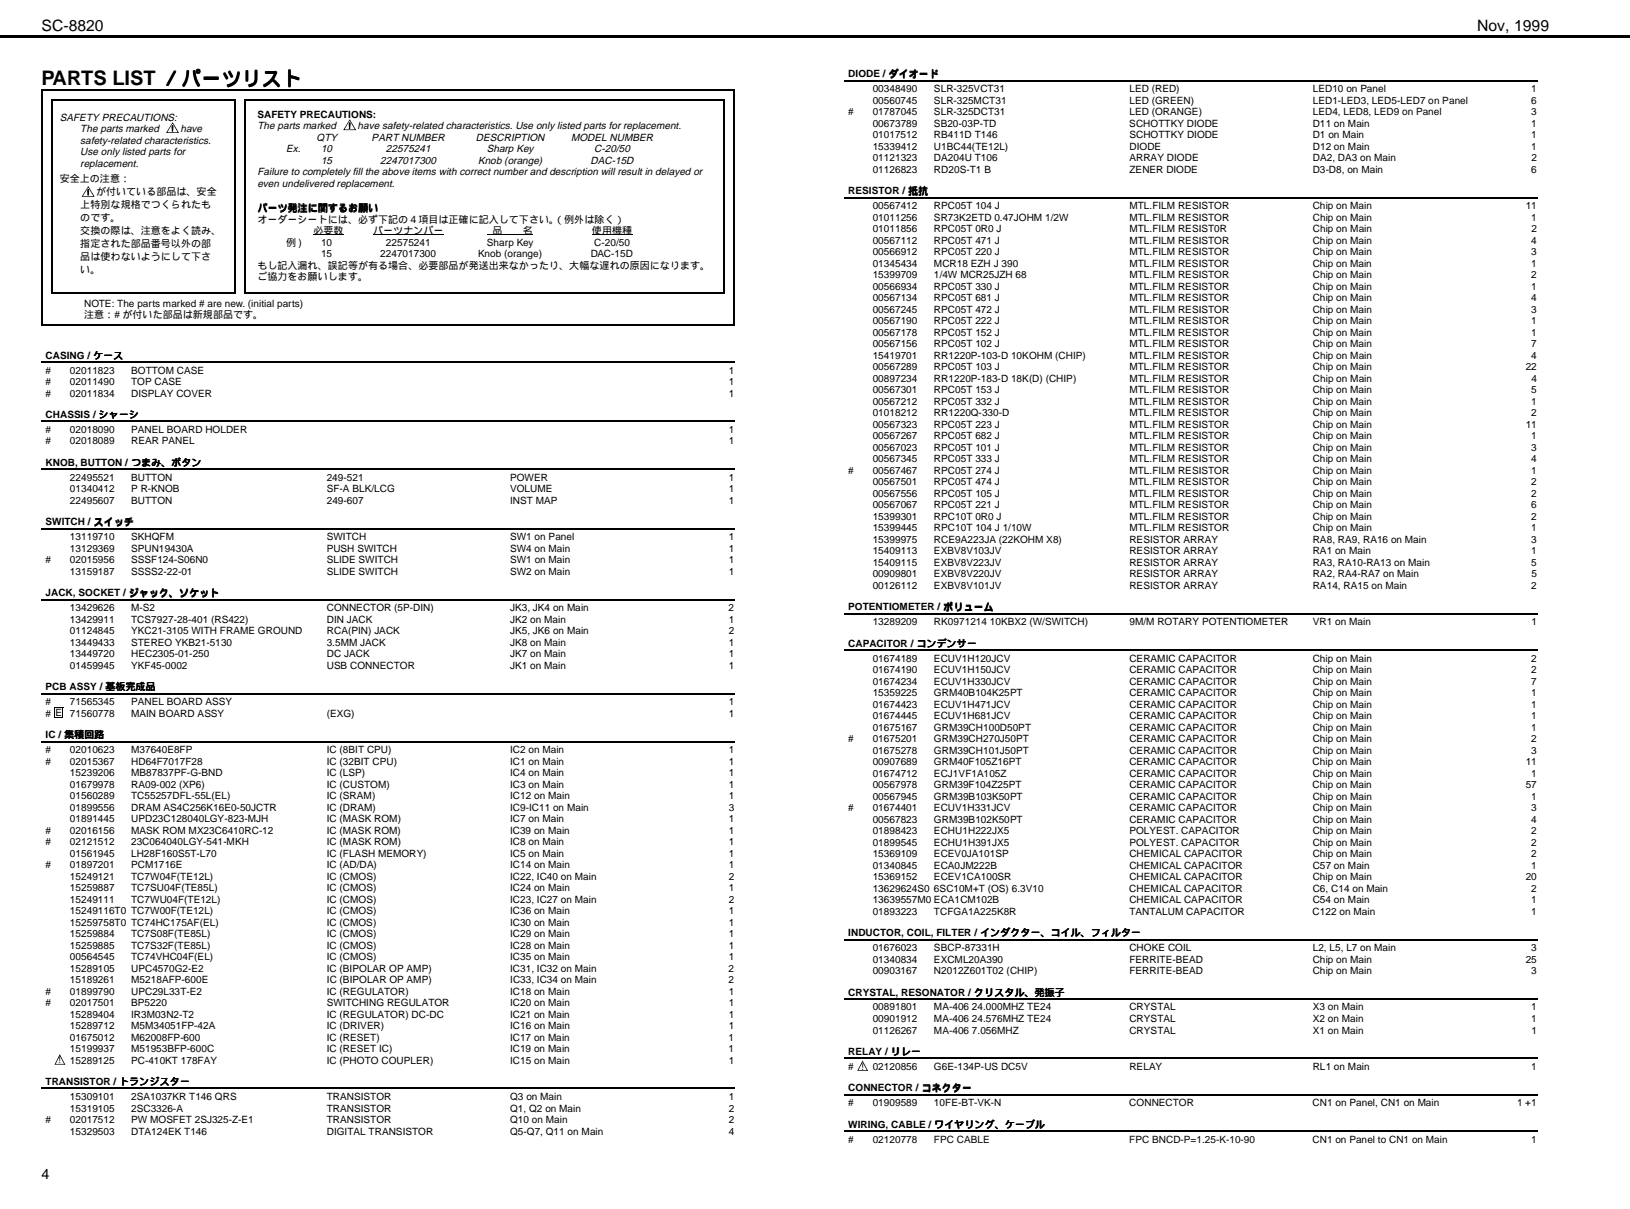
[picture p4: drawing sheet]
<svg xmlns="http://www.w3.org/2000/svg" width="400mm" height="297mm" viewBox="0 0 400 297" stroke-linecap="round" stroke-linejoin="round" font-family="sans-serif">
<defs><g id="words">
<text font-size="4.9" x="10.2" y="21">PARTS LIST ／パーツリスト</text>
<g font-size="3.9">
<text x="10.2" y="7.6">SC-8820</text>
<text x="362.5" y="7.6">Nov, 1999</text>
</g>
<text font-size="3.5" x="10.2" y="289.4">4</text>
<g font-size="2.5">
<text x="208.2" y="19">DIODE / ダイオード</text>
<text x="214.2" y="22.7">00348490</text>
<text x="229.2" y="22.7">SLR-325VCT31</text>
<text x="277.2" y="22.7">LED (RED)</text>
<text x="322.2" y="22.7">LED10 on Panel</text>
<text x="375.8" y="22.7">1</text>
<text x="14.7" y="29.6">SAFETY PRECAUTIONS:</text>
<text x="63.2" y="28.9">SAFETY PRECAUTIONS:</text>
<text x="208.2" y="28.3">#</text>
<text x="214.2" y="25.5">00560745</text>
<text x="214.2" y="28.3">01787045</text>
<text x="229.2" y="25.5">SLR-325MCT31</text>
<text x="229.2" y="28.3">SLR-325DCT31</text>
<text x="277.2" y="28.3">LED (ORANGE)</text>
<text x="277.2" y="25.5">LED (GREEN)</text>
<text x="322.2" y="28.3">LED4, LED8, LED9 on Panel</text>
<text x="322.2" y="25.5">LED1-LED3, LED5-LED7 on Panel</text>
<text x="375.8" y="28.3">3</text>
<text x="375.8" y="25.5">6</text>
<text x="19.7" y="32.4">The parts marked</text>
<text x="19.7" y="35.3">safety-related characteristics.</text>
<text x="44.3" y="32.4">have</text>
<text x="63.2" y="31.7">The parts marked</text>
<text x="77.7" y="34.6">QTY</text>
<text x="87.8" y="31.7">have safety-related characteristics. Use only listed parts for replacement.</text>
<text x="91.2" y="34.6">PART NUMBER</text>
<text x="116.8" y="34.6">DESCRIPTION</text>
<text x="140.1" y="34.6">MODEL NUMBER</text>
<text x="214.2" y="31.1">00673789</text>
<text x="214.2" y="34">01017512</text>
<text x="229.2" y="34">RB411D T146</text>
<text x="229.2" y="31.1">SB20-03P-TD</text>
<text x="277.2" y="31.1">SCHOTTKY DIODE</text>
<text x="277.2" y="34">SCHOTTKY DIODE</text>
<text x="322.2" y="34">D1 on Main</text>
<text x="322.2" y="31.1">D11 on Main</text>
<text x="375.8" y="34">1</text>
<text x="375.8" y="31.1">1</text>
<text x="19.7" y="38.1">Use only listed parts for</text>
<text x="19.7" y="40.9">replacement.</text>
<text x="70.2" y="37.4">Ex.</text>
<text x="78.8" y="37.4">10</text>
<text x="78.8" y="40.2">15</text>
<text x="93.3" y="40.2">2247017300</text>
<text x="94.7" y="37.4">22575241</text>
<text x="117.3" y="40.2">Knob (orange)</text>
<text x="119.4" y="37.4">Sharp Key</text>
<text x="144.9" y="40.2">DAC-15D</text>
<text x="145.8" y="37.4">C-20/50</text>
<text x="214.2" y="36.8">15339412</text>
<text x="214.2" y="39.6">01121323</text>
<text x="229.2" y="36.8">U1BC44(TE12L)</text>
<text x="229.2" y="39.6">DA204U T106</text>
<text x="277.2" y="36.8">DIODE</text>
<text x="277.2" y="39.6">ARRAY DIODE</text>
<text x="322.2" y="36.8">D12 on Main</text>
<text x="322.2" y="39.6">DA2, DA3 on Main</text>
<text x="375.8" y="36.8">1</text>
<text x="375.8" y="39.6">2</text>
<text x="14.7" y="44.8">安全上の注意：</text>
<text x="23.6" y="47.9">が付いている部品は、安全</text>
<text x="63.2" y="43">Failure to completely fill the above items with correct number and description will result in delayed or</text>
<text x="63.2" y="45.9">even undelivered replacement.</text>
<text x="208.2" y="47.7">RESISTOR / 抵抗</text>
<text x="214.2" y="42.4">01126823</text>
<text x="229.2" y="42.4">RD20S-T1 B</text>
<text x="277.2" y="42.4">ZENER DIODE</text>
<text x="322.2" y="42.4">D3-D8, on Main</text>
<text x="375.8" y="42.4">6</text>
<text x="19.7" y="51.1">上特別な規格でつくられたも</text>
<text x="63.3" y="51.8">パーツ発注に関するお願い</text>
<text x="214.2" y="51.4">00567412</text>
<text x="229.2" y="51.4">RPC05T 104 J</text>
<text x="277.2" y="51.4">MTL.FILM RESISTOR</text>
<text x="322.2" y="51.4">Chip on Main</text>
<text x="374.5" y="51.4">11</text>
<text x="19.7" y="54.3">のです。</text>
<text x="19.7" y="57.5">交換の際は、注意をよく読み、</text>
<text x="63.2" y="54.7">オーダーシートには、必ず下記の４項目は正確に記入して下さい。</text>
<text x="76.9" y="57.5">必要数</text>
<text x="91.6" y="57.5">パーツナンバー</text>
<text x="120.9" y="57.5">品　　名</text>
<text x="136" y="54.7">（例外は除く）</text>
<text x="145.3" y="57.5">使用機種</text>
<text x="214.2" y="54.2">01011256</text>
<text x="214.2" y="57">01011856</text>
<text x="214.2" y="59.8">00567112</text>
<text x="229.2" y="59.8">RPC05T 471 J</text>
<text x="229.2" y="54.2">SR73K2ETD 0.47JOHM 1/2W</text>
<text x="229.2" y="57">RPC05T 0R0 J</text>
<text x="277.2" y="59.8">MTL.FILM RESISTOR</text>
<text x="277.2" y="54.2">MTL.FILM RESISTOR</text>
<text x="277.2" y="57">MTL.FILM RESIST0R</text>
<text x="322.2" y="59.8">Chip on Main</text>
<text x="322.2" y="54.2">Chip on Main</text>
<text x="322.2" y="57">Chip on Main</text>
<text x="375.8" y="59.8">4</text>
<text x="375.8" y="54.2">1</text>
<text x="375.8" y="57">2</text>
<text x="19.7" y="60.6">指定された部品番号以外の部</text>
<text x="19.7" y="63.8">品は使わないようにして下さ</text>
<text x="63.2" y="65.9">もし記入漏れ、誤記等が有る場合、必要部品が発送出来なかったり、大幅な遅れの原因になります。</text>
<text x="70.2" y="60.3">例 )</text>
<text x="78.8" y="60.3">10</text>
<text x="78.8" y="63.1">15</text>
<text x="93.3" y="63.1">2247017300</text>
<text x="94.7" y="60.3">22575241</text>
<text x="117.3" y="63.1">Knob (orange)</text>
<text x="119.5" y="60.3">Sharp Key</text>
<text x="145" y="63.1">DAC-15D</text>
<text x="145.8" y="60.3">C-20/50</text>
<text x="214.2" y="62.6">00566912</text>
<text x="214.2" y="65.5">01345434</text>
<text x="229.2" y="65.5">MCR18 EZH J 390</text>
<text x="229.2" y="62.6">RPC05T 220 J</text>
<text x="277.2" y="65.5">MTL.FILM RESISTOR</text>
<text x="277.2" y="62.6">MTL.FILM RESISTOR</text>
<text x="322.2" y="65.5">Chip on Main</text>
<text x="322.2" y="62.6">Chip on Main</text>
<text x="375.8" y="65.5">1</text>
<text x="375.8" y="62.6">3</text>
<text x="19.7" y="67">い。</text>
<text x="63.2" y="68.8">ご協力をお願いします。</text>
<text x="214.2" y="68.3">15399709</text>
<text x="214.2" y="71.1">00566934</text>
<text x="229.2" y="71.1">RPC05T 330 J</text>
<text x="229.2" y="68.3">1/4W MCR25JZH 68</text>
<text x="277.2" y="71.1">MTL.FILM RESISTOR</text>
<text x="277.2" y="68.3">MTL.FILM RESISTOR</text>
<text x="322.2" y="71.1">Chip on Main</text>
<text x="322.2" y="68.3">Chip on Main</text>
<text x="375.8" y="71.1">1</text>
<text x="375.8" y="68.3">2</text>
<text x="20.7" y="75.3">NOTE: The parts marked # are new. (initial parts)</text>
<text x="214.2" y="73.9">00567134</text>
<text x="214.2" y="76.8">00567245</text>
<text x="229.2" y="73.9">RPC05T 681 J</text>
<text x="229.2" y="76.8">RPC05T 472 J</text>
<text x="277.2" y="73.9">MTL.FILM RESISTOR</text>
<text x="277.2" y="76.8">MTL.FILM RESISTOR</text>
<text x="322.2" y="73.9">Chip on Main</text>
<text x="322.2" y="76.8">Chip on Main</text>
<text x="375.8" y="73.9">4</text>
<text x="375.8" y="76.8">3</text>
<text x="20.7" y="78.1">注意：# が付いた部品は新規部品です。</text>
<text x="214.2" y="79.6">00567190</text>
<text x="214.2" y="82.4">00567178</text>
<text x="229.2" y="79.6">RPC05T 222 J</text>
<text x="229.2" y="82.4">RPC05T 152 J</text>
<text x="277.2" y="79.6">MTL.FILM RESISTOR</text>
<text x="277.2" y="82.4">MTL.FILM RESISTOR</text>
<text x="322.2" y="79.6">Chip on Main</text>
<text x="322.2" y="82.4">Chip on Main</text>
<text x="375.8" y="79.6">1</text>
<text x="375.8" y="82.4">1</text>
<text x="11.2" y="88">CASING / ケース</text>
<text x="214.2" y="85.2">00567156</text>
<text x="214.2" y="88">15419701</text>
<text x="229.2" y="85.2">RPC05T 102 J</text>
<text x="229.2" y="88">RR1220P-103-D 10KOHM (CHIP)</text>
<text x="277.2" y="85.2">MTL.FILM RESISTOR</text>
<text x="277.2" y="88">MTL.FILM RESISTOR</text>
<text x="322.2" y="85.2">Chip on Main</text>
<text x="322.2" y="88">Chip on Main</text>
<text x="375.8" y="85.2">7</text>
<text x="375.8" y="88">4</text>
<text x="11.2" y="91.7">#</text>
<text x="11.2" y="94.5">#</text>
<text x="17.2" y="91.7">02011823</text>
<text x="17.2" y="94.5">02011490</text>
<text x="32.2" y="94.5">TOP CASE</text>
<text x="32.2" y="91.7">BOTTOM CASE</text>
<text x="178.8" y="91.7">1</text>
<text x="178.8" y="94.5">1</text>
<text x="214.2" y="90.9">00567289</text>
<text x="214.2" y="93.7">00897234</text>
<text x="229.2" y="90.9">RPC05T 103 J</text>
<text x="229.2" y="93.7">RR1220P-183-D 18K(D) (CHIP)</text>
<text x="277.2" y="90.9">MTL.FILM RESISTOR</text>
<text x="277.2" y="93.7">MTL.FILM RESISTOR</text>
<text x="322.2" y="90.9">Chip on Main</text>
<text x="322.2" y="93.7">Chip on Main</text>
<text x="374.5" y="90.9">22</text>
<text x="375.8" y="93.7">4</text>
<text x="11.2" y="97.3">#</text>
<text x="17.2" y="97.3">02011834</text>
<text x="32.2" y="97.3">DISPLAY COVER</text>
<text x="178.8" y="97.3">1</text>
<text x="214.2" y="96.5">00567301</text>
<text x="214.2" y="99.3">00567212</text>
<text x="229.2" y="96.5">RPC05T 153 J</text>
<text x="229.2" y="99.3">RPC05T 332 J</text>
<text x="277.2" y="96.5">MTL.FILM RESISTOR</text>
<text x="277.2" y="99.3">MTL.FILM RESISTOR</text>
<text x="322.2" y="96.5">Chip on Main</text>
<text x="322.2" y="99.3">Chip on Main</text>
<text x="375.8" y="96.5">5</text>
<text x="375.8" y="99.3">1</text>
<text x="11.2" y="102.6">CHASSIS / シャーシ</text>
<text x="11.2" y="106.2">#</text>
<text x="17.2" y="106.2">02018090</text>
<text x="32.2" y="106.2">PANEL BOARD HOLDER</text>
<text x="178.8" y="106.2">1</text>
<text x="214.2" y="102.2">01018212</text>
<text x="214.2" y="105">00567323</text>
<text x="214.2" y="107.8">00567267</text>
<text x="229.2" y="105">RPC05T 223 J</text>
<text x="229.2" y="107.8">RPC05T 682 J</text>
<text x="229.2" y="102.2">RR1220Q-330-D</text>
<text x="277.2" y="105">MTL.FILM RESISTOR</text>
<text x="277.2" y="107.8">MTL.FILM RESISTOR</text>
<text x="277.2" y="102.2">MTL.FILM RESISTOR</text>
<text x="322.2" y="105">Chip on Main</text>
<text x="322.2" y="107.8">Chip on Main</text>
<text x="322.2" y="102.2">Chip on Main</text>
<text x="374.5" y="105">11</text>
<text x="375.8" y="107.8">1</text>
<text x="375.8" y="102.2">2</text>
<text x="11.2" y="109.1">#</text>
<text x="17.2" y="109.1">02018089</text>
<text x="32.2" y="109.1">REAR PANEL</text>
<text x="178.8" y="109.1">1</text>
<text x="214.2" y="110.6">00567023</text>
<text x="214.2" y="113.4">00567345</text>
<text x="229.2" y="110.6">RPC05T 101 J</text>
<text x="229.2" y="113.4">RPC05T 333 J</text>
<text x="277.2" y="110.6">MTL.FILM RESISTOR</text>
<text x="277.2" y="113.4">MTL.FILM RESISTOR</text>
<text x="322.2" y="110.6">Chip on Main</text>
<text x="322.2" y="113.4">Chip on Main</text>
<text x="375.8" y="110.6">3</text>
<text x="375.8" y="113.4">4</text>
<text x="11.2" y="114.3">KNOB, BUTTON / つまみ、ボタン</text>
<text x="17.2" y="118">22495521</text>
<text x="32.2" y="118">BUTTON</text>
<text x="80.2" y="118">249-521</text>
<text x="125.2" y="118">POWER</text>
<text x="178.8" y="118">1</text>
<text x="208.2" y="116.3">#</text>
<text x="214.2" y="116.3">00567467</text>
<text x="214.2" y="119.1">00567501</text>
<text x="229.2" y="116.3">RPC05T 274 J</text>
<text x="229.2" y="119.1">RPC05T 474 J</text>
<text x="277.2" y="119.1">MTL.FILM RESISTOR</text>
<text x="277.2" y="116.3">MTL.FILM RESISTOR</text>
<text x="322.2" y="119.1">Chip on Main</text>
<text x="322.2" y="116.3">Chip on Main</text>
<text x="375.8" y="119.1">2</text>
<text x="375.8" y="116.3">1</text>
<text x="17.2" y="120.8">01340412</text>
<text x="17.2" y="123.6">22495607</text>
<text x="32.2" y="123.6">BUTTON</text>
<text x="32.2" y="120.8">P R-KNOB</text>
<text x="80.2" y="120.8">SF-A BLK/LCG</text>
<text x="80.2" y="123.6">249-607</text>
<text x="125.2" y="120.8">VOLUME</text>
<text x="125.2" y="123.6">INST MAP</text>
<text x="178.8" y="120.8">1</text>
<text x="178.8" y="123.6">1</text>
<text x="214.2" y="121.9">00567556</text>
<text x="214.2" y="124.7">00567067</text>
<text x="229.2" y="121.9">RPC05T 105 J</text>
<text x="229.2" y="124.7">RPC05T 221 J</text>
<text x="277.2" y="121.9">MTL.FILM RESISTOR</text>
<text x="277.2" y="124.7">MTL.FILM RESISTOR</text>
<text x="322.2" y="121.9">Chip on Main</text>
<text x="322.2" y="124.7">Chip on Main</text>
<text x="375.8" y="121.9">2</text>
<text x="375.8" y="124.7">6</text>
<text x="11.2" y="128.9">SWITCH / スイッチ</text>
<text x="214.2" y="127.6">15399301</text>
<text x="214.2" y="130.4">15399445</text>
<text x="229.2" y="127.6">RPC10T 0R0 J</text>
<text x="229.2" y="130.4">RPC10T 104 J 1/10W</text>
<text x="277.2" y="130.4">MTL.FILM RESISTOR</text>
<text x="277.2" y="127.6">MTL.FILM RESISTOR</text>
<text x="322.2" y="130.4">Chip on Main</text>
<text x="322.2" y="127.6">Chip on Main</text>
<text x="375.8" y="130.4">1</text>
<text x="375.8" y="127.6">2</text>
<text x="17.2" y="132.6">13119710</text>
<text x="17.2" y="135.4">13129369</text>
<text x="32.2" y="132.6">SKHQFM</text>
<text x="32.2" y="135.4">SPUN19430A</text>
<text x="80.2" y="135.4">PUSH SWITCH</text>
<text x="80.2" y="132.6">SWITCH</text>
<text x="125.2" y="135.4">SW4 on Main</text>
<text x="125.2" y="132.6">SW1 on Panel</text>
<text x="178.8" y="132.6">1</text>
<text x="178.8" y="135.4">1</text>
<text x="214.2" y="133.2">15399975</text>
<text x="214.2" y="136">15409113</text>
<text x="229.2" y="136">EXBV8V103JV</text>
<text x="229.2" y="133.2">RCE9A223JA (22KOHM X8)</text>
<text x="277.2" y="136">RESISTOR ARRAY</text>
<text x="277.2" y="133.2">RESISTOR ARRAY</text>
<text x="322.2" y="136">RA1 on Main</text>
<text x="322.2" y="133.2">RA8, RA9, RA16 on Main</text>
<text x="375.8" y="136">1</text>
<text x="375.8" y="133.2">3</text>
<text x="11.2" y="138.2">#</text>
<text x="17.2" y="138.2">02015956</text>
<text x="17.2" y="141.1">13159187</text>
<text x="32.2" y="138.2">SSSF124-S06N0</text>
<text x="32.2" y="141.1">SSSS2-22-01</text>
<text x="80.2" y="141.1">SLIDE SWITCH</text>
<text x="80.2" y="138.2">SLIDE SWITCH</text>
<text x="125.2" y="141.1">SW2 on Main</text>
<text x="125.2" y="138.2">SW1 on Main</text>
<text x="178.8" y="141.1">1</text>
<text x="178.9" y="138.2">1</text>
<text x="214.2" y="138.8">15409115</text>
<text x="214.2" y="141.7">00909801</text>
<text x="229.2" y="138.8">EXBV8V223JV</text>
<text x="229.2" y="141.7">EXBV8V220JV</text>
<text x="277.2" y="138.8">RESISTOR ARRAY</text>
<text x="277.2" y="141.7">RESISTOR ARRAY</text>
<text x="322.2" y="138.8">RA3, RA10-RA13 on Main</text>
<text x="322.2" y="141.7">RA2, RA4-RA7 on Main</text>
<text x="375.8" y="138.8">5</text>
<text x="375.8" y="141.7">5</text>
<text x="11.2" y="146.3">JACK, SOCKET / ジャック、ソケット</text>
<text x="208.2" y="149.7">POTENTIOMETER / ボリューム</text>
<text x="214.2" y="144.5">00126112</text>
<text x="229.2" y="144.5">EXBV8V101JV</text>
<text x="277.2" y="144.5">RESISTOR ARRAY</text>
<text x="322.2" y="144.5">RA14, RA15 on Main</text>
<text x="375.8" y="144.5">2</text>
<text x="17.2" y="150">13429626</text>
<text x="17.2" y="152.8">13429911</text>
<text x="17.2" y="155.6">01124845</text>
<text x="32.2" y="150">M-S2</text>
<text x="32.2" y="152.8">TCS7927-28-401 (RS422)</text>
<text x="32.2" y="155.6">YKC21-3105 WITH FRAME GROUND</text>
<text x="80.2" y="150">CONNECTOR (5P-DIN)</text>
<text x="80.2" y="155.6">RCA(PIN) JACK</text>
<text x="80.2" y="152.8">DIN JACK</text>
<text x="125.2" y="150">JK3, JK4 on Main</text>
<text x="125.2" y="155.6">JK5, JK6 on Main</text>
<text x="125.2" y="152.8">JK2 on Main</text>
<text x="178.8" y="150">2</text>
<text x="178.9" y="155.6">2</text>
<text x="178.9" y="152.8">1</text>
<text x="214.2" y="153.4">13289209</text>
<text x="229.2" y="153.4">RK0971214 10KBX2 (W/SWITCH)</text>
<text x="277.2" y="153.4">9M/M ROTARY POTENTIOMETER</text>
<text x="322.2" y="153.4">VR1 on Main</text>
<text x="375.8" y="153.4">1</text>
<text x="17.2" y="158.5">13449433</text>
<text x="17.2" y="161.3">13449720</text>
<text x="32.2" y="158.5">STEREO YKB21-5130</text>
<text x="32.2" y="161.3">HEC2305-01-250</text>
<text x="80.2" y="158.5">3.5MM JACK</text>
<text x="80.2" y="161.3">DC JACK</text>
<text x="125.2" y="158.5">JK8 on Main</text>
<text x="125.2" y="161.3">JK7 on Main</text>
<text x="178.8" y="158.5">1</text>
<text x="178.8" y="161.3">1</text>
<text x="208.2" y="158.7">CAPACITOR / コンデンサー</text>
<text x="17.2" y="164.1">01459945</text>
<text x="32.2" y="164.1">YKF45-0002</text>
<text x="80.2" y="164.1">USB CONNECTOR</text>
<text x="125.2" y="164.1">JK1 on Main</text>
<text x="178.8" y="164.1">1</text>
<text x="214.2" y="162.4">01674189</text>
<text x="214.2" y="165.2">01674190</text>
<text x="229.2" y="162.4">ECUV1H120JCV</text>
<text x="229.2" y="165.2">ECUV1H150JCV</text>
<text x="277.2" y="162.4">CERAMIC CAPACITOR</text>
<text x="277.2" y="165.2">CERAMIC CAPACITOR</text>
<text x="322.2" y="162.4">Chip on Main</text>
<text x="322.2" y="165.2">Chip on Main</text>
<text x="375.8" y="162.4">2</text>
<text x="375.8" y="165.2">2</text>
<text x="11.2" y="169.3">PCB ASSY / 基板完成品</text>
<text x="11.2" y="173">#</text>
<text x="17.2" y="173">71565345</text>
<text x="32.2" y="173">PANEL BOARD ASSY</text>
<text x="178.8" y="173">1</text>
<text x="214.2" y="168">01674234</text>
<text x="214.2" y="170.8">15359225</text>
<text x="214.2" y="173.7">01674423</text>
<text x="229.2" y="168">ECUV1H330JCV</text>
<text x="229.2" y="170.8">GRM40B104K25PT</text>
<text x="229.2" y="173.7">ECUV1H471JCV</text>
<text x="277.2" y="170.8">CERAMIC CAPACITOR</text>
<text x="277.2" y="168">CERAMIC CAPACITOR</text>
<text x="277.2" y="173.7">CERAMIC CAPACITOR</text>
<text x="322.2" y="168">Chip on Main</text>
<text x="322.2" y="173.7">Chip on Main</text>
<text x="322.2" y="170.8">Chip on Main</text>
<text x="375.8" y="168">7</text>
<text x="375.8" y="173.7">1</text>
<text x="375.8" y="170.8">1</text>
<text x="11.2" y="175.9">#</text>
<text x="13.6" y="175.7">E</text>
<text x="17.2" y="175.9">71560778</text>
<text x="32.2" y="175.9">MAIN BOARD ASSY</text>
<text x="80.2" y="175.9">(EXG)</text>
<text x="178.8" y="175.9">1</text>
<text x="214.2" y="176.5">01674445</text>
<text x="214.2" y="179.3">01675167</text>
<text x="229.2" y="176.5">ECUV1H681JCV</text>
<text x="229.2" y="179.3">GRM39CH100D50PT</text>
<text x="277.2" y="176.5">CERAMIC CAPACITOR</text>
<text x="277.2" y="179.3">CERAMIC CAPACITOR</text>
<text x="322.2" y="179.3">Chip on Main</text>
<text x="322.2" y="176.5">Chip on Main</text>
<text x="375.8" y="179.3">1</text>
<text x="375.8" y="176.5">1</text>
<text x="11.2" y="181.1">IC / 集積回路</text>
<text x="11.2" y="184.8">#</text>
<text x="17.2" y="184.8">02010623</text>
<text x="32.2" y="184.8">M37640E8FP</text>
<text x="80.2" y="184.8">IC (8BIT CPU)</text>
<text x="125.2" y="184.8">IC2 on Main</text>
<text x="178.8" y="184.8">1</text>
<text x="208.2" y="182.1">#</text>
<text x="214.2" y="182.1">01675201</text>
<text x="214.2" y="184.9">01675278</text>
<text x="229.2" y="182.1">GRM39CH270J50PT</text>
<text x="229.2" y="184.9">GRM39CH101J50PT</text>
<text x="277.2" y="182.1">CERAMIC CAPACITOR</text>
<text x="277.2" y="184.9">CERAMIC CAPACITOR</text>
<text x="322.2" y="182.1">Chip on Main</text>
<text x="322.2" y="184.9">Chip on Main</text>
<text x="375.8" y="182.1">2</text>
<text x="375.8" y="184.9">3</text>
<text x="11.2" y="187.6">#</text>
<text x="17.2" y="187.6">02015367</text>
<text x="17.2" y="190.4">15239206</text>
<text x="32.2" y="190.4">MB87837PF-G-BND</text>
<text x="32.2" y="187.6">HD64F7017F28</text>
<text x="80.2" y="190.4">IC (LSP)</text>
<text x="80.2" y="187.6">IC (32BIT CPU)</text>
<text x="125.2" y="190.4">IC4 on Main</text>
<text x="125.2" y="187.6">IC1 on Main</text>
<text x="178.8" y="190.4">1</text>
<text x="178.8" y="187.6">1</text>
<text x="214.2" y="187.8">00907689</text>
<text x="214.2" y="190.6">01674712</text>
<text x="229.2" y="187.8">GRM40F105Z16PT</text>
<text x="229.2" y="190.6">ECJ1VF1A105Z</text>
<text x="277.2" y="187.8">CERAMIC CAPACITOR</text>
<text x="277.2" y="190.6">CERAMIC CAPACITOR</text>
<text x="322.2" y="187.8">Chip on Main</text>
<text x="322.2" y="190.6">Chip on Main</text>
<text x="374.5" y="187.8">11</text>
<text x="375.8" y="190.6">1</text>
<text x="17.2" y="193.3">01679978</text>
<text x="17.2" y="196.1">01560289</text>
<text x="32.2" y="193.3">RA09-002 (XP6)</text>
<text x="32.2" y="196.1">TC55257DFL-55L(EL)</text>
<text x="80.2" y="193.3">IC (CUSTOM)</text>
<text x="80.2" y="196.1">IC (SRAM)</text>
<text x="125.2" y="193.3">IC3 on Main</text>
<text x="125.2" y="196.1">IC12 on Main</text>
<text x="178.8" y="193.3">1</text>
<text x="178.9" y="196.1">1</text>
<text x="214.2" y="193.4">00567978</text>
<text x="214.2" y="196.2">00567945</text>
<text x="229.2" y="193.4">GRM39F104Z25PT</text>
<text x="229.2" y="196.2">GRM39B103K50PT</text>
<text x="277.2" y="193.4">CERAMIC CAPACITOR</text>
<text x="277.2" y="196.2">CERAMIC CAPACITOR</text>
<text x="322.2" y="193.4">Chip on Main</text>
<text x="322.2" y="196.2">Chip on Main</text>
<text x="374.5" y="193.4">57</text>
<text x="375.8" y="196.2">1</text>
<text x="17.2" y="198.9">01899556</text>
<text x="17.2" y="201.7">01891445</text>
<text x="32.2" y="198.9">DRAM AS4C256K16E0-50JCTR</text>
<text x="32.2" y="201.7">UPD23C128040LGY-823-MJH</text>
<text x="80.2" y="201.7">IC (MASK ROM)</text>
<text x="80.2" y="198.9">IC (DRAM)</text>
<text x="125.2" y="201.7">IC7 on Main</text>
<text x="125.2" y="198.9">IC9-IC11 on Main</text>
<text x="178.8" y="201.7">1</text>
<text x="178.9" y="198.9">3</text>
<text x="208.2" y="199.1">#</text>
<text x="214.2" y="199.1">01674401</text>
<text x="214.2" y="201.9">00567823</text>
<text x="229.2" y="199.1">ECUV1H331JCV</text>
<text x="229.2" y="201.9">GRM39B102K50PT</text>
<text x="277.2" y="201.9">CERAMIC CAPACITOR</text>
<text x="277.2" y="199.1">CERAMIC CAPACITOR</text>
<text x="322.2" y="199.1">Chip on Main</text>
<text x="322.2" y="201.9">Chip on Main</text>
<text x="375.8" y="199.1">3</text>
<text x="375.8" y="201.9">4</text>
<text x="11.2" y="204.6">#</text>
<text x="11.2" y="207.4">#</text>
<text x="17.2" y="204.6">02016156</text>
<text x="17.2" y="207.4">02121512</text>
<text x="32.2" y="204.6">MASK ROM MX23C6410RC-12</text>
<text x="32.2" y="207.4">23C064040LGY-541-MKH</text>
<text x="80.2" y="204.6">IC (MASK ROM)</text>
<text x="80.2" y="207.4">IC (MASK ROM)</text>
<text x="125.2" y="204.6">IC39 on Main</text>
<text x="125.2" y="207.4">IC8 on Main</text>
<text x="178.8" y="204.6">1</text>
<text x="178.8" y="207.4">1</text>
<text x="214.2" y="204.7">01898423</text>
<text x="214.2" y="207.5">01899545</text>
<text x="229.2" y="204.7">ECHU1H222JX5</text>
<text x="229.2" y="207.5">ECHU1H391JX5</text>
<text x="277.2" y="204.7">POLYEST. CAPACITOR</text>
<text x="277.2" y="207.5">POLYEST. CAPACITOR</text>
<text x="322.2" y="204.7">Chip on Main</text>
<text x="322.2" y="207.5">Chip on Main</text>
<text x="375.8" y="204.7">2</text>
<text x="375.8" y="207.5">2</text>
<text x="11.2" y="213">#</text>
<text x="17.2" y="210.2">01561945</text>
<text x="17.2" y="213">01897201</text>
<text x="17.2" y="215.8">15249121</text>
<text x="32.2" y="210.2">LH28F160S5T-L70</text>
<text x="32.2" y="213">PCM1716E</text>
<text x="32.2" y="215.8">TC7W04F(TE12L)</text>
<text x="80.2" y="213">IC (AD/DA)</text>
<text x="80.2" y="210.2">IC (FLASH MEMORY)</text>
<text x="80.2" y="215.8">IC (CMOS)</text>
<text x="125.2" y="213">IC14 on Main</text>
<text x="125.2" y="210.2">IC5 on Main</text>
<text x="125.2" y="215.8">IC22, IC40 on Main</text>
<text x="178.9" y="210.2">1</text>
<text x="178.9" y="215.8">2</text>
<text x="178.9" y="213">1</text>
<text x="214.2" y="210.3">15369109</text>
<text x="214.2" y="213.2">01340845</text>
<text x="229.2" y="210.3">ECEV0JA101SP</text>
<text x="229.2" y="213.2">ECA0JM222B</text>
<text x="277.2" y="210.3">CHEMICAL CAPACITOR</text>
<text x="277.2" y="213.2">CHEMICAL CAPACITOR</text>
<text x="322.2" y="210.3">Chip on Main</text>
<text x="322.2" y="213.2">C57 on Main</text>
<text x="375.8" y="210.3">2</text>
<text x="375.8" y="213.2">1</text>
<text x="17.2" y="218.7">15259887</text>
<text x="17.2" y="221.5">15249111</text>
<text x="32.2" y="218.7">TC7SU04F(TE85L)</text>
<text x="32.2" y="221.5">TC7WU04F(TE12L)</text>
<text x="80.2" y="218.7">IC (CMOS)</text>
<text x="80.2" y="221.5">IC (CMOS)</text>
<text x="125.2" y="218.7">IC24 on Main</text>
<text x="125.2" y="221.5">IC23, IC27 on Main</text>
<text x="178.8" y="218.7">1</text>
<text x="178.9" y="221.5">2</text>
<text x="214.2" y="216">15369152</text>
<text x="214.2" y="218.8">13629624S0 6SC10M+T (OS) 6.3V10</text>
<text x="214.2" y="221.6">13639557M0 ECA1CM102B</text>
<text x="229.2" y="216">ECEV1CA100SR</text>
<text x="277.2" y="218.8">CHEMICAL CAPACITOR</text>
<text x="277.2" y="216">CHEMICAL CAPACITOR</text>
<text x="277.2" y="221.6">CHEMICAL CAPACITOR</text>
<text x="322.2" y="218.8">C6, C14 on Main</text>
<text x="322.2" y="221.6">C54 on Main</text>
<text x="322.2" y="216">Chip on Main</text>
<text x="374.5" y="216">20</text>
<text x="375.8" y="221.6">1</text>
<text x="375.8" y="218.8">2</text>
<text x="17.2" y="224.3">15249116T0 TC7W00F(TE12L)</text>
<text x="17.2" y="227.1">15259758T0 TC74HC175AF(EL)</text>
<text x="80.2" y="227.1">IC (CMOS)</text>
<text x="80.2" y="224.3">IC (CMOS)</text>
<text x="125.2" y="227.1">IC30 on Main</text>
<text x="125.2" y="224.3">IC36 on Main</text>
<text x="178.8" y="227.1">1</text>
<text x="178.9" y="224.3">1</text>
<text x="214.2" y="224.5">01893223</text>
<text x="229.2" y="224.5">TCFGA1A225K8R</text>
<text x="277.2" y="224.5">TANTALUM CAPACITOR</text>
<text x="322.2" y="224.5">C122 on Main</text>
<text x="375.8" y="224.5">1</text>
<text x="17.2" y="230">15259884</text>
<text x="17.2" y="232.8">15259885</text>
<text x="32.2" y="230">TC7S08F(TE85L)</text>
<text x="32.2" y="232.8">TC7S32F(TE85L)</text>
<text x="80.2" y="230">IC (CMOS)</text>
<text x="80.2" y="232.8">IC (CMOS)</text>
<text x="125.2" y="230">IC29 on Main</text>
<text x="125.2" y="232.8">IC28 on Main</text>
<text x="178.9" y="230">1</text>
<text x="178.9" y="232.8">1</text>
<text x="208.2" y="229.7">INDUCTOR, COIL, FILTER / インダクター、コイル、フィルター</text>
<text x="214.2" y="233.4">01676023</text>
<text x="229.2" y="233.4">SBCP-87331H</text>
<text x="277.2" y="233.4">CHOKE COIL</text>
<text x="322.2" y="233.4">L2, L5, L7 on Main</text>
<text x="375.8" y="233.4">3</text>
<text x="17.2" y="235.6">00564545</text>
<text x="17.2" y="238.4">15289105</text>
<text x="32.2" y="235.6">TC74VHC04F(EL)</text>
<text x="32.2" y="238.4">UPC4570G2-E2</text>
<text x="80.2" y="235.6">IC (CMOS)</text>
<text x="80.2" y="238.4">IC (BIPOLAR OP AMP)</text>
<text x="125.2" y="235.6">IC35 on Main</text>
<text x="125.2" y="238.4">IC31, IC32 on Main</text>
<text x="178.8" y="238.4">2</text>
<text x="178.9" y="235.6">1</text>
<text x="214.2" y="236.2">01340834</text>
<text x="214.2" y="239">00903167</text>
<text x="229.2" y="239">N2012Z601T02 (CHIP)</text>
<text x="229.2" y="236.2">EXCML20A390</text>
<text x="277.2" y="236.2">FERRITE-BEAD</text>
<text x="277.2" y="239">FERRITE-BEAD</text>
<text x="322.2" y="236.2">Chip on Main</text>
<text x="322.2" y="239">Chip on Main</text>
<text x="374.5" y="236.2">25</text>
<text x="375.8" y="239">3</text>
<text x="11.2" y="244.1">#</text>
<text x="17.2" y="241.2">15189261</text>
<text x="17.2" y="244.1">01899790</text>
<text x="32.2" y="244.1">UPC29L33T-E2</text>
<text x="32.2" y="241.2">M5218AFP-600E</text>
<text x="80.2" y="244.1">IC (REGULATOR)</text>
<text x="80.2" y="241.2">IC (BIPOLAR OP AMP)</text>
<text x="125.2" y="244.1">IC18 on Main</text>
<text x="125.2" y="241.2">IC33, IC34 on Main</text>
<text x="178.8" y="241.2">2</text>
<text x="178.8" y="244.1">1</text>
<text x="208.2" y="244.3">CRYSTAL, RESONATOR / クリスタル、発振子</text>
<text x="11.2" y="246.9">#</text>
<text x="17.2" y="246.9">02017501</text>
<text x="17.2" y="249.7">15289404</text>
<text x="32.2" y="249.7">IR3M03N2-T2</text>
<text x="32.2" y="246.9">BP5220</text>
<text x="80.2" y="249.7">IC (REGULATOR) DC-DC</text>
<text x="80.2" y="246.9">SWITCHING REGULATOR</text>
<text x="125.2" y="249.7">IC21 on Main</text>
<text x="125.2" y="246.9">IC20 on Main</text>
<text x="178.8" y="249.7">1</text>
<text x="178.9" y="246.9">1</text>
<text x="214.2" y="248">00891801</text>
<text x="214.2" y="250.8">00901912</text>
<text x="229.2" y="248">MA-406 24.000MHZ TE24</text>
<text x="229.2" y="250.8">MA-406 24.576MHZ TE24</text>
<text x="277.2" y="248">CRYSTAL</text>
<text x="277.2" y="250.8">CRYSTAL</text>
<text x="322.2" y="248">X3 on Main</text>
<text x="322.2" y="250.8">X2 on Main</text>
<text x="375.8" y="248">1</text>
<text x="375.8" y="250.8">1</text>
<text x="17.2" y="252.5">15289712</text>
<text x="17.2" y="255.4">01675012</text>
<text x="32.2" y="255.4">M62008FP-600</text>
<text x="32.2" y="252.5">M5M34051FP-42A</text>
<text x="80.2" y="255.4">IC (RESET)</text>
<text x="80.2" y="252.5">IC (DRIVER)</text>
<text x="125.2" y="255.4">IC17 on Main</text>
<text x="125.2" y="252.5">IC16 on Main</text>
<text x="178.8" y="255.4">1</text>
<text x="178.9" y="252.5">1</text>
<text x="214.2" y="253.6">01126267</text>
<text x="229.2" y="253.6">MA-406 7.056MHZ</text>
<text x="277.2" y="253.6">CRYSTAL</text>
<text x="322.2" y="253.6">X1 on Main</text>
<text x="375.8" y="253.6">1</text>
<text x="17.2" y="258.2">15199937</text>
<text x="17.2" y="261">15289125</text>
<text x="32.2" y="258.2">M51953BFP-600C</text>
<text x="32.2" y="261">PC-410KT 178FAY</text>
<text x="80.2" y="258.2">IC (RESET IC)</text>
<text x="80.2" y="261">IC (PHOTO COUPLER)</text>
<text x="125.2" y="258.2">IC19 on Main</text>
<text x="125.2" y="261">IC15 on Main</text>
<text x="178.8" y="258.2">1</text>
<text x="178.9" y="261">1</text>
<text x="208.2" y="258.9">RELAY / リレー</text>
<text x="208.2" y="262.6">#</text>
<text x="214.2" y="262.6">02120856</text>
<text x="229.2" y="262.6">G6E-134P-US DC5V</text>
<text x="277.2" y="262.6">RELAY</text>
<text x="322.2" y="262.6">RL1 on Main</text>
<text x="375.8" y="262.6">1</text>
<text x="11.2" y="266.2">TRANSISTOR / トランジスター</text>
<text x="17.2" y="269.9">15309101</text>
<text x="32.2" y="269.9">2SA1037KR T146 QRS</text>
<text x="80.2" y="269.9">TRANSISTOR</text>
<text x="125.2" y="269.9">Q3 on Main</text>
<text x="178.8" y="269.9">1</text>
<text x="208.2" y="267.8">CONNECTOR / コネクター</text>
<text x="11.2" y="275.6">#</text>
<text x="17.2" y="272.8">15319105</text>
<text x="17.2" y="275.6">02017512</text>
<text x="32.2" y="275.6">PW MOSFET 2SJ325-Z-E1</text>
<text x="32.2" y="272.8">2SC3326-A</text>
<text x="80.2" y="275.6">TRANSISTOR</text>
<text x="80.2" y="272.8">TRANSISTOR</text>
<text x="125.2" y="275.6">Q10 on Main</text>
<text x="125.2" y="272.8">Q1, Q2 on Main</text>
<text x="178.8" y="275.6">2</text>
<text x="178.8" y="272.8">2</text>
<text x="208.2" y="271.5">#</text>
<text x="214.2" y="271.5">01909589</text>
<text x="229.2" y="271.5">10FE-BT-VK-N</text>
<text x="277.2" y="271.5">CONNECTOR</text>
<text x="322.1" y="271.5">CN1 on Panel, CN1 on Main</text>
<text x="372.3" y="271.5">1 +1</text>
<text x="17.2" y="278.4">15329503</text>
<text x="32.2" y="278.4">DTA124EK T146</text>
<text x="80.2" y="278.4">DIGITAL TRANSISTOR</text>
<text x="125.2" y="278.4">Q5-Q7, Q11 on Main</text>
<text x="178.8" y="278.4">4</text>
<text x="208.2" y="280.4">#</text>
<text x="208.2" y="276.7">WIRING, CABLE / ワイヤリング、ケーブル</text>
<text x="214.2" y="280.4">02120778</text>
<text x="229.2" y="280.4">FPC CABLE</text>
<text x="277.2" y="280.4">FPC BNCD-P=1.25-K-10-90</text>
<text x="322.1" y="280.4">CN1 on Panel to CN1 on Main</text>
<text x="375.8" y="280.4">1</text>
</g>
<g font-size="2.3">
<text x="14.4" y="260.9">!</text>
<text x="211.4" y="262.5">!</text>
</g>
</g></defs>
<g fill="#000">
<path d="M-.1 8.7h400.2v.7h-400.2zM207.2 19.7v.3zM377.2 19.7h.2v.3h-.2zM207.2 48.4v.3zM377.2 48.4h.2v.3h-.2zM10.1 88.7l.1 .3zM180.2 88.7h.2v.3h-.2zM10.1 103.3l.1 .3zM10.1 115l.1 .3zM180.2 103.3h.2v.3h-.2zM180.2 115h.2v.3h-.2zM10.1 129.6l.1 .3z"/>
<path d="M180.2 129.6h.2v.3h-.2zM10.1 147l.1 .3zM180.2 147h.2v.3h-.2zM207.2 150.4v.4zM207.2 159.4v.3zM377.2 150.4h.2v.4h-.2zM377.2 159.4h.2v.3h-.2zM10.1 170l.1 .4zM180.2 170h.2v.4h-.2zM10.1 181.8l.1 .3zM180.2 181.8h.2v.3h-.2zM207.2 230.4v.3z"/>
<path d="M377.2 230.4h.2v.3h-.2zM207.2 245v.3zM207.2 259.6v.3zM377.2 245h.2v.3h-.2zM377.2 259.6h.2v.3h-.2zM10.1 266.9l.1 .4zM180.2 266.9h.2v.4h-.2zM207.2 268.5v.3zM207.2 277.4v.4zM377.2 268.5h.2v.3h-.2zM377.2 277.4h.2v.4h-.2z"/>
</g>
<g fill="none" stroke="#000" stroke-width=".34">
<path d="M207.2 19.8h170M12.7 24.4h45.2M12.7 24.3v47.6M57.7 24.4v47.7M207.2 48.5h170M12.5 71.9h45.2M10.2 88.8h170M10.2 103.4h170M10.2 115.2h170M10.2 129.8h170M10.2 147.2h170M207.2 150.6h170"/>
<path d="M207.2 159.5h170M10.2 170.2h170M10.2 182h170M207.2 230.6h170M207.2 245.2h170M207.2 259.7h170M10.2 267.1h170M207.2 268.7h170M207.2 277.6h170"/>
</g>
<path d="M40.8 30h3.1v2.6h-3.1z" fill="#fff"/>
<path d="M42.4 30l1.5 2.6h-3.1l1.6-2.6-.1 .2h.1l-1.4 2.4-.1-.2h2.9l-.1 .2-1.4-2.4z" fill="#000"/>
<path d="M42.2 30.9h.2v1z" fill-rule="evenodd" fill="#000" stroke="#000" stroke-width=".25"/>
<circle cx="42.3" cy="32.1" r=".08" fill="#000" stroke="#000" stroke-width=".25"/>
<path d="M20.1 45.6h3.1v2.7h-3.1z" fill="#fff"/>
<path d="M21.7 45.6l1.5 2.7h-3.1l1.6-2.7-.1 .3h.1l-1.4 2.3-.1-.1h2.9l-.1 .1-1.4-2.3zM119.7 57.5h1.2v.2h-1.2z" fill="#000"/>
<path d="M21.5 46.6h.2v1z" fill-rule="evenodd" fill="#000" stroke="#000" stroke-width=".25"/>
<circle cx="21.6" cy="47.8" r=".08" fill="#000" stroke="#000" stroke-width=".25"/>
<path d="M76.9 57.6h7.5M91.6 57.6h17.3M120.9 57.6h9.9M145.3 57.6h9.8" fill="none" stroke="#000" stroke-width=".25"/>
<path d="M60.2 24.3v47.6M60.2 24.4h117.7M177.7 24.4v47.7M60 71.9h117.7" fill="none" stroke="#000" stroke-width=".34"/>
<path d="M84.2 29.3h3.2v2.6h-3.2z" fill="#fff"/>
<path d="M85.8 29.3l1.6 2.6h-3.2l1.6-2.6v.2h.1l-1.4 2.4-.1-.1h2.8v.1l-1.4-2.4zM14.6 258.9l.2-.1 1.2 2.5h-2.6l.1-.2h2.4v.2zM14.7 258.7l.1 .2-1.2 2.3-.2-.1zM211.7 260.2l.1 .3-1.2 2.2h-.1zM211.6 260.5l.2-.1 1.2 2.4h-2.6l.2-.2h2.3v.2z" fill="#000"/>
<path d="M85.7 30.2h.2l-.1 1.1z" fill-rule="evenodd" fill="#000" stroke="#000" stroke-width=".25"/>
<circle cx="85.8" cy="31.5" r=".08" fill="#000" stroke="#000" stroke-width=".25"/>
<path d="M10.4 22.1h169.8M10.4 21.9v58M180 22.1v57.9M10.2 79.9h169.8" fill="none" stroke="#000" stroke-width=".34"/>
<path d="M13.4 176h2M13.4 173.6v2.4M13.4 173.7h2.1M15.4 173.7v2.4" fill="none" stroke="#000" stroke-width=".25"/>
<use href="#words"/>
</svg>
